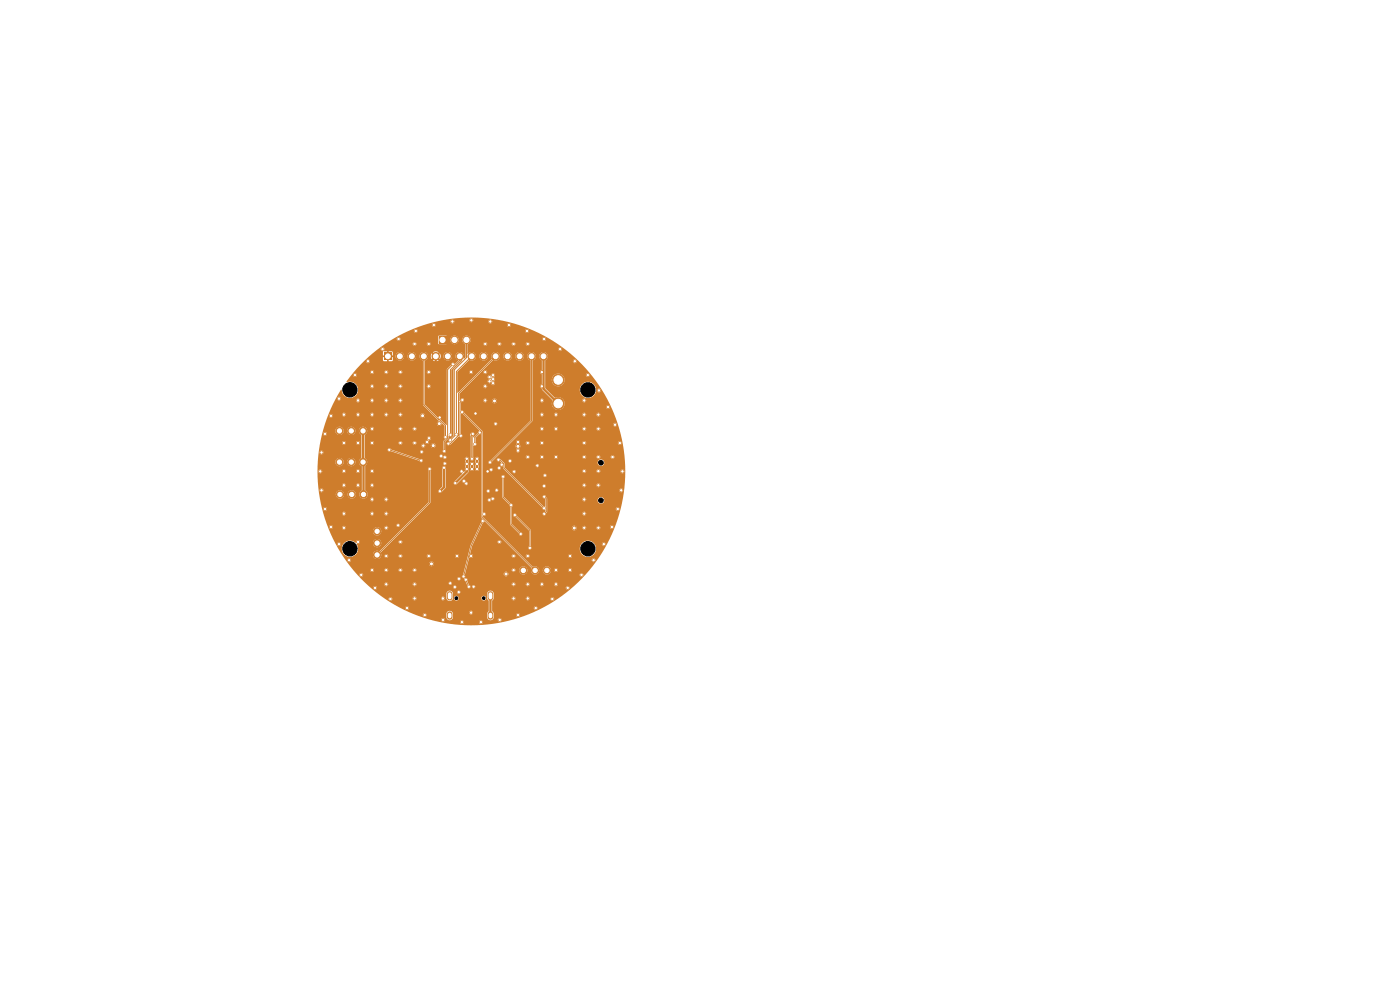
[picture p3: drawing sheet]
<svg xmlns="http://www.w3.org/2000/svg" width="297mm" height="210mm" viewBox="0 0 297 210" stroke-linecap="round" stroke-linejoin="round" font-family="sans-serif">
<g fill="#ce7d2c" stroke="#ce7d2c" stroke-width=".21">
<circle cx="80" cy="117.7" r=".77"/>
<circle cx="80" cy="115.2" r=".77"/>
<circle cx="80" cy="112.7" r=".77"/>
</g>
<path d="M95.4 126v.8M95.4 130.3v.6M104 126v.8M104 130.3v.6" fill="none" stroke="#ce7d2c" stroke-width="1.2"/>
<path d="M93.1 71.3h1.6v1.6h-1.6z" fill="#ce7d2c"/>
<g fill="#ce7d2c" stroke="#ce7d2c" stroke-width=".21">
<circle cx="96.4" cy="72.1" r=".8"/>
<circle cx="99" cy="72.1" r=".8"/>
</g>
<path d="M81.5 74.8h1.6v1.6h-1.6z" fill="#ce7d2c"/>
<g fill="#ce7d2c" stroke="#ce7d2c" stroke-width=".21">
<circle cx="84.8" cy="75.6" r=".8"/>
<circle cx="87.4" cy="75.6" r=".8"/>
<circle cx="89.9" cy="75.6" r=".8"/>
<circle cx="92.4" cy="75.6" r=".8"/>
<circle cx="95" cy="75.6" r=".8"/>
<circle cx="97.5" cy="75.6" r=".8"/>
<circle cx="100.1" cy="75.6" r=".8"/>
<circle cx="102.6" cy="75.6" r=".8"/>
<circle cx="105.1" cy="75.6" r=".8"/>
<circle cx="107.7" cy="75.6" r=".8"/>
<circle cx="110.2" cy="75.6" r=".8"/>
<circle cx="112.8" cy="75.6" r=".8"/>
<circle cx="115.3" cy="75.6" r=".8"/>
<circle cx="72" cy="98" r=".77"/>
<circle cx="74.5" cy="98" r=".77"/>
<circle cx="77" cy="98" r=".77"/>
<circle cx="72" cy="91.4" r=".77"/>
<circle cx="74.5" cy="91.4" r=".77"/>
<circle cx="77" cy="91.4" r=".77"/>
<circle cx="111" cy="121" r=".76"/>
<circle cx="113.5" cy="121" r=".76"/>
<circle cx="116" cy="121" r=".76"/>
<circle cx="72.1" cy="104.9" r=".77"/>
<circle cx="74.6" cy="104.9" r=".77"/>
<circle cx="77.1" cy="104.9" r=".77"/>
<circle cx="118.4" cy="85.6" r="1.25"/>
<circle cx="118.4" cy="80.6" r="1.25"/>
<circle cx="112.4" cy="116.2" r=".25"/>
<circle cx="109.2" cy="109.3" r=".25"/>
<circle cx="109.1" cy="100" r=".25"/>
<circle cx="103.6" cy="104.2" r=".25"/>
<circle cx="103.4" cy="100" r=".25"/>
<circle cx="100.9" cy="87.7" r=".25"/>
<circle cx="93.3" cy="88.6" r=".25"/>
<circle cx="91.1" cy="99.5" r=".25"/>
<circle cx="111.8" cy="70.2" r=".3"/>
<circle cx="104" cy="68.2" r=".3"/>
<circle cx="76" cy="114.9" r=".3"/>
<circle cx="85" cy="79" r=".3"/>
<circle cx="114.9" cy="94" r=".3"/>
<circle cx="79" cy="94" r=".3"/>
<circle cx="120.9" cy="120.9" r=".3"/>
<circle cx="79" cy="79" r=".3"/>
<circle cx="126.9" cy="111.9" r=".3"/>
<circle cx="117.9" cy="88" r=".3"/>
<circle cx="100" cy="129.9" r=".3"/>
<circle cx="88" cy="123.9" r=".3"/>
<circle cx="99" cy="98.4" r=".3"/>
<circle cx="85" cy="82" r=".3"/>
<circle cx="123.9" cy="100" r=".3"/>
<circle cx="96" cy="68.2" r=".3"/>
<circle cx="68.2" cy="104" r=".3"/>
<circle cx="76" cy="94" r=".3"/>
<circle cx="101.2" cy="99.5" r=".3"/>
<circle cx="108" cy="69" r=".3"/>
<circle cx="82" cy="85" r=".3"/>
<circle cx="85" cy="94" r=".3"/>
<circle cx="117.9" cy="91" r=".3"/>
<circle cx="79" cy="103" r=".3"/>
<circle cx="126.9" cy="91" r=".3"/>
<circle cx="88" cy="126.9" r=".3"/>
<circle cx="96.6" cy="102.5" r=".25"/>
<circle cx="82" cy="82" r=".3"/>
<circle cx="120.9" cy="117.9" r=".3"/>
<circle cx="109" cy="117.9" r=".3"/>
<circle cx="114.9" cy="82" r=".3"/>
<circle cx="100.3" cy="92.1" r=".25"/>
<circle cx="103" cy="73" r=".3"/>
<circle cx="90.1" cy="130.5" r=".3"/>
<circle cx="123.9" cy="111.9" r=".3"/>
<circle cx="123.9" cy="103" r=".3"/>
<circle cx="85" cy="88" r=".3"/>
<circle cx="123.4" cy="121.9" r=".3"/>
<circle cx="113.6" cy="129" r=".3"/>
<circle cx="88.2" cy="70.2" r=".3"/>
<circle cx="121.9" cy="76.6" r=".3"/>
<circle cx="94" cy="126.9" r=".3"/>
<circle cx="103" cy="82" r=".3"/>
<circle cx="86.4" cy="129" r=".3"/>
<circle cx="123.9" cy="91" r=".3"/>
<circle cx="73" cy="100" r=".3"/>
<circle cx="82" cy="109" r=".3"/>
<circle cx="126.9" cy="97" r=".3"/>
<circle cx="123.9" cy="109" r=".3"/>
<circle cx="129.8" cy="111.8" r=".3"/>
<circle cx="112" cy="94" r=".3"/>
<circle cx="73" cy="103" r=".3"/>
<circle cx="112" cy="117.9" r=".3"/>
<circle cx="98" cy="132" r=".3"/>
<circle cx="68.2" cy="96" r=".3"/>
<circle cx="101.2" cy="97.3" r=".3"/>
<circle cx="73" cy="94" r=".3"/>
<circle cx="82" cy="123.9" r=".3"/>
<circle cx="91" cy="73" r=".3"/>
<circle cx="123.9" cy="106" r=".3"/>
<circle cx="79" cy="100" r=".3"/>
<circle cx="79" cy="106" r=".3"/>
<circle cx="85" cy="114.9" r=".3"/>
<circle cx="97" cy="117.9" r=".3"/>
<circle cx="126.9" cy="103" r=".3"/>
<circle cx="91" cy="82" r=".3"/>
<circle cx="71.9" cy="115.4" r=".3"/>
<circle cx="82" cy="88" r=".3"/>
<circle cx="114.9" cy="97" r=".3"/>
<circle cx="123.9" cy="88" r=".3"/>
<circle cx="109" cy="120.9" r=".3"/>
<circle cx="128.1" cy="115.4" r=".3"/>
<circle cx="103" cy="85" r=".3"/>
<circle cx="115" cy="88" r=".3"/>
<circle cx="82" cy="117.9" r=".3"/>
<circle cx="129.9" cy="97" r=".3"/>
<circle cx="79" cy="88" r=".3"/>
<circle cx="120.4" cy="124.7" r=".3"/>
<circle cx="106" cy="114.9" r=".3"/>
<circle cx="76" cy="85" r=".3"/>
<circle cx="73" cy="109" r=".3"/>
<circle cx="76.6" cy="121.9" r=".3"/>
<circle cx="73" cy="111.9" r=".3"/>
<circle cx="105.1" cy="89.9" r=".25"/>
<circle cx="91" cy="79" r=".3"/>
<circle cx="100.1" cy="97.3" r=".3"/>
<circle cx="129" cy="86.4" r=".3"/>
<circle cx="85" cy="117.9" r=".3"/>
<circle cx="82.8" cy="127.1" r=".3"/>
<circle cx="126.9" cy="88" r=".3"/>
<circle cx="69" cy="92" r=".3"/>
<circle cx="115" cy="85" r=".3"/>
<circle cx="106" cy="73" r=".3"/>
<circle cx="79" cy="120.9" r=".3"/>
<circle cx="125.9" cy="118.8" r=".3"/>
<circle cx="79" cy="85" r=".3"/>
<circle cx="82" cy="106" r=".3"/>
<circle cx="111.9" cy="73" r=".3"/>
<circle cx="131.5" cy="94" r=".3"/>
<circle cx="94" cy="131.5" r=".3"/>
<circle cx="103" cy="79" r=".3"/>
<circle cx="82" cy="111.9" r=".3"/>
<circle cx="69" cy="108" r=".3"/>
<circle cx="106" cy="131.5" r=".3"/>
<circle cx="76" cy="103" r=".3"/>
<circle cx="117.9" cy="120.9" r=".3"/>
<circle cx="118.8" cy="74.1" r=".3"/>
<circle cx="100" cy="79" r=".3"/>
<circle cx="88" cy="91" r=".3"/>
<circle cx="85" cy="91" r=".3"/>
<circle cx="68" cy="100" r=".3"/>
<circle cx="100" cy="117.9" r=".3"/>
<circle cx="75.3" cy="79.6" r=".3"/>
<circle cx="76" cy="100" r=".3"/>
<circle cx="84.5" cy="111.4" r=".25"/>
<circle cx="88" cy="120.9" r=".3"/>
<circle cx="124.7" cy="79.6" r=".3"/>
<circle cx="114.9" cy="79" r=".3"/>
<circle cx="91" cy="117.9" r=".3"/>
<circle cx="109" cy="123.9" r=".3"/>
<circle cx="112" cy="126.9" r=".3"/>
<circle cx="101.2" cy="98.4" r=".3"/>
<circle cx="117.2" cy="127.1" r=".3"/>
<circle cx="73" cy="88" r=".3"/>
<circle cx="79" cy="82" r=".3"/>
<circle cx="130.5" cy="90.1" r=".3"/>
<circle cx="132.1" cy="100" r=".3"/>
<circle cx="88" cy="94" r=".3"/>
<circle cx="70.2" cy="111.8" r=".3"/>
<circle cx="112" cy="97" r=".3"/>
<circle cx="71.9" cy="84.6" r=".3"/>
<circle cx="99" cy="97.3" r=".3"/>
<circle cx="123.9" cy="94" r=".3"/>
<circle cx="115.4" cy="71.9" r=".3"/>
<circle cx="117.9" cy="97" r=".3"/>
<circle cx="114.9" cy="123.9" r=".3"/>
<circle cx="115" cy="91" r=".3"/>
<circle cx="112" cy="123.9" r=".3"/>
<circle cx="70.2" cy="88.2" r=".3"/>
<circle cx="127.1" cy="82.8" r=".3"/>
<circle cx="109" cy="126.9" r=".3"/>
<circle cx="123.9" cy="85" r=".3"/>
<circle cx="88" cy="73" r=".3"/>
<circle cx="79" cy="109" r=".3"/>
<circle cx="117.9" cy="123.9" r=".3"/>
<circle cx="79" cy="91" r=".3"/>
<circle cx="100.1" cy="98.4" r=".3"/>
<circle cx="85" cy="85" r=".3"/>
<circle cx="74.1" cy="118.8" r=".3"/>
<circle cx="85" cy="120.9" r=".3"/>
<circle cx="100.1" cy="99.5" r=".3"/>
<circle cx="99" cy="99.5" r=".3"/>
<circle cx="84.6" cy="71.9" r=".3"/>
<circle cx="126.9" cy="100" r=".3"/>
<circle cx="76" cy="88" r=".3"/>
<circle cx="131.8" cy="104" r=".3"/>
<circle cx="81.2" cy="74.1" r=".3"/>
<circle cx="82" cy="120.9" r=".3"/>
<circle cx="82" cy="79" r=".3"/>
<circle cx="78.1" cy="76.6" r=".3"/>
<circle cx="109.9" cy="130.5" r=".3"/>
<circle cx="102" cy="132" r=".3"/>
<circle cx="100" cy="68" r=".3"/>
<circle cx="79.6" cy="124.7" r=".3"/>
<circle cx="123.9" cy="97" r=".3"/>
<circle cx="92" cy="69" r=".3"/>
<circle cx="131" cy="108" r=".3"/>
<circle cx="108.9" cy="73" r=".3"/>
<circle cx="104.6" cy="80.4" r=".3"/>
<circle cx="104.6" cy="81.3" r=".3"/>
<circle cx="103.8" cy="80.9" r=".3"/>
<circle cx="103.8" cy="80" r=".3"/>
<circle cx="104.6" cy="79.6" r=".3"/>
<circle cx="89.8" cy="94.5" r=".3"/>
<circle cx="109.9" cy="93.8" r=".3"/>
<circle cx="91.9" cy="94.5" r=".4"/>
<circle cx="109.9" cy="94.7" r=".4"/>
<circle cx="109.9" cy="95.6" r=".3"/>
<circle cx="90.6" cy="93.8" r=".3"/>
<circle cx="91" cy="93" r=".3"/>
<circle cx="97.9" cy="100" r=".25"/>
<circle cx="93.3" cy="104.2" r=".25"/>
<circle cx="94.2" cy="99.2" r=".25"/>
<circle cx="115.5" cy="109" r=".25"/>
<circle cx="115.5" cy="105.4" r=".25"/>
<circle cx="105.4" cy="104" r=".25"/>
<circle cx="91.5" cy="119.6" r=".4"/>
<circle cx="107.4" cy="121.8" r=".4"/>
<circle cx="121.8" cy="112" r=".4"/>
<circle cx="95.5" cy="123.7" r=".25"/>
<circle cx="96.5" cy="124.5" r=".25"/>
<circle cx="104.9" cy="85.1" r=".4"/>
<circle cx="93.2" cy="89.9" r=".4"/>
<circle cx="89.7" cy="88.2" r=".4"/>
<circle cx="110.5" cy="113.3" r=".25"/>
<circle cx="106.7" cy="101.1" r=".25"/>
<circle cx="108.2" cy="97.8" r=".25"/>
<circle cx="108.4" cy="107.2" r=".25"/>
<circle cx="97.7" cy="92.4" r=".25"/>
<circle cx="98.1" cy="84.8" r=".25"/>
<circle cx="82.6" cy="95.4" r=".25"/>
<circle cx="89.3" cy="97.7" r=".25"/>
<circle cx="97.3" cy="125.6" r=".25"/>
<circle cx="97.4" cy="122.8" r=".25"/>
<circle cx="102.4" cy="110.5" r=".25"/>
<circle cx="99.5" cy="124.4" r=".25"/>
<circle cx="98.3" cy="122.3" r=".25"/>
<circle cx="98.8" cy="123" r=".25"/>
<circle cx="100.5" cy="124.4" r=".25"/>
<circle cx="104.5" cy="105.8" r=".25"/>
<circle cx="94.5" cy="92.7" r=".25"/>
<circle cx="95.5" cy="93.4" r=".25"/>
<circle cx="95.6" cy="92.2" r=".25"/>
<circle cx="96.8" cy="92.2" r=".25"/>
<circle cx="94.3" cy="95.7" r=".25"/>
<circle cx="96.1" cy="77.3" r=".25"/>
<circle cx="95.1" cy="94.1" r=".25"/>
<circle cx="103.9" cy="98.1" r=".25"/>
<circle cx="93.6" cy="96.7" r=".25"/>
<circle cx="94.4" cy="97" r=".25"/>
<circle cx="106.4" cy="98.6" r=".25"/>
<circle cx="114" cy="98.8" r=".25"/>
<circle cx="102.7" cy="109.1" r=".25"/>
<circle cx="98.4" cy="102.1" r=".25"/>
<circle cx="89.4" cy="95.9" r=".25"/>
<circle cx="98" cy="87.4" r=".25"/>
<circle cx="101.8" cy="91.8" r=".25"/>
<circle cx="100.7" cy="94.2" r=".25"/>
<circle cx="94.4" cy="98.3" r=".25"/>
<circle cx="103.8" cy="106.1" r=".25"/>
<circle cx="98.9" cy="102.6" r=".25"/>
<circle cx="115.4" cy="103.1" r=".25"/>
<circle cx="104.2" cy="99.6" r=".25"/>
<circle cx="105.9" cy="99.3" r=".25"/>
<circle cx="115.6" cy="100.9" r=".25"/>
<circle cx="105.7" cy="97.5" r=".25"/>
<circle cx="115.4" cy="107.8" r=".25"/>
</g>
<g fill="none" stroke="#ce7d2c" stroke-width=".21">
<path d="M89.9 75.6v10.2l4.6 4.5v2.4M96.1 77.3h.1M96.1 77.3l-1.1 1.1v14.5l-.7 .7v2.1M97.5 75.6v.9l-1.9 1.9v13.8M99 72.1v3.8l-2.6 2.6v14l-.9 .9M100.1 75.6l-3.3 3.2v13.4M105.1 75.6l-7.8 7.8v9l-1.8 1.7h-.4M112.8 75.6v13.7l-8.9 8.8M82.6 95.4l6.7 2.3M91.1 99.5v7.1l-11.1 11.1M98 87.4l4.2 4.2v18.1l11.3 11.3M98.1 84.8l-.5 .5v7l.1 .1"/>
<path d="M101.8 91.8l-1.1 1v1.4M103.4 90.3v9.7M105.7 97.5h.3l.9 .9v.9l8.5 8.5M102.4 110.5l-2.4 5.2-1.7 6.6M106.7 101.1v4.4l1.7 1.7v4.1l2.1 2M109.2 109.3l3.2 3.2v3.7M115.5 105.4l.4 .4v2.8l-.4 .4M98.8 123l.7 1.6"/>
</g>
<path d="M92.4 75.6v12.1l.9 .9" fill="none" stroke="#ce7d2c" stroke-width=".4"/>
<path d="M115.3 75.6v6.9l3.1 3.1M77 91.4l.1 13.5M94.2 99.2v4.1l-.9 .9M99 97.3v2.8l-2.4 2.4M100.1 98.4v1.1M100.3 92.1l-.2 .1M100.9 87.7l2.5 2.6M101.2 97.3v2.2M104 126.4v4.2" fill="none" stroke="#ce7d2c" stroke-width=".5"/>
<path d="M100.1 92.2v5.1" fill="none" stroke="#ce7d2c" stroke-width=".3"/>
<path d="M77.3 76.5l2.9-2.5h.6l.1 .4 .4 .1-.1 .9h.6v.4h-.6v.6l.2 .2h.7v-.5h.4v.5h.7l.1-.2v-.6h-.5v-.3h1.1a.9 .9 0 0 0 .9 1 .9 .9 0 0 0 .9-1h.8v.2a.9 .9 0 0 0 1 .8 .9 .9 0 0 0 .8-1h.7l.2 .7 .5 .3v9.4l3.4 3.5a.52 .52 0 0 0-.4 .6 .52 .52 0 0 0 .6 .4 .52 .52 0 0 0 .5-.6l.5 .6v2a.53 .53 0 0 0 .1 .8l-.3 .4v1.8a.36 .36 0 0 0-.1 .5 .36 .36 0 0 0 .5 0 .36 .36 0 0 0 0-.5l-.1-1.7 .7-.7 .1-.5a.38 .38 0 0 0 .6 0 .38 .38 0 0 0 0-.5l-.1-13.4 2-2.1 .3-.1v.2l-1.8 1.8v14l-.6 .6a.49 .49 0 0 0-.4 .7 .36 .36 0 0 0-.4 .5 .36 .36 0 0 0 .6 .1l1.9-1.7a.4 .4 0 0 0 .7 0 .4 .4 0 0 0-.2-.6v-4.1l.1-.1h.3l3.5 3.5-.3 .6-.9 .9-.1-.1 .2-.6-.1-.3-.3-.1-.4 .4 .1 4.9a.41 .41 0 0 0 0 .7 .41 .41 0 0 0 .6-.4h.3l.1 .2v1.8a.41 .41 0 0 0 .4 .6 .41 .41 0 0 0 .3-.6v-1.8a.41 .41 0 0 0-.2-.6 .41 .41 0 0 0-.6 .4h-.3l-.1-.3v-2.5a.38 .38 0 0 0 .6 0 .38 .38 0 0 0-.1-.6v-1l.7-.8h.4v17.6l.3 .4-.2 .3v.4l-2.3 4.9-1.6 6.3a.39 .39 0 0 0-.2 .5 .39 .39 0 0 0 .5 .2v.4l.3 .3 .3 .9a.35 .35 0 0 0 .3 .5 .35 .35 0 0 0 .4-.4l.3 .1a.35 .35 0 0 0 .3 .3 .35 .35 0 0 0 .4-.2l19.2 .1a.4 .4 0 0 0 .6 .3 .4 .4 0 0 0 0-.6 .4 .4 0 0 0-.6 .2h-19.2a.35 .35 0 0 0-.2-.5 .35 .35 0 0 0-.5 .3h-.3l-.4-.5h9.1l.1 .3a.4 .4 0 0 0 .5 .1 .4 .4 0 0 0 .3-.4h2.1l.1 .3a.4 .4 0 0 0 .5 .1 .4 .4 0 0 0 .3-.4h2.1l.1 .3a.4 .4 0 0 0 .5 .1 .4 .4 0 0 0 .3-.4l2.1 .1a.4 .4 0 0 0 .7 .3 .4 .4 0 0 0 0-.7 .4 .4 0 0 0-.7 .3h-2.1l-.4-.4-.3 .1-.2 .3h-2.1l-.4-.4-.3 .1-.2 .3h-2.1l-.4-.4-.3 .1-.2 .3h-9.1l-.3-.7v-.4l-.5-.3 .1-.8h8.2v.1a.5 .5 0 0 0 .4 .5 .5 .5 0 0 0 .5-.4l15.2 .1a.4 .4 0 0 0 .6 .3 .4 .4 0 0 0 0-.7 .4 .4 0 0 0-.6 .3l-15.1-.1a.5 .5 0 0 0-.5-.5 .5 .5 0 0 0-.5 .4h-8.2l.2-.8 9.6 .1a.4 .4 0 0 0 .5 .4 .4 .4 0 0 0 .4-.5h.8v.2a.87 .87 0 0 0 1.3 .6 .87 .87 0 0 0 0-1.4 .87 .87 0 0 0-1.3 .6h-.8l-.4-.4-.3 .1-.2 .3h-9.6l.6-2.6h.2a.4 .4 0 0 0 .5 0 .4 .4 0 0 0 .2-.4l8.1 .1a.4 .4 0 0 0 .7 .3 .4 .4 0 0 0 0-.7 .4 .4 0 0 0-.7 .3h-8.1l-.2-.3-.4-.1 .4-1.7 .4-.9h4.9a.4 .4 0 0 0 .6 .4 .4 .4 0 0 0 .1-.6 .4 .4 0 0 0-.6 .1l-5 .1 1.8-4 .4-.3 10 10a.87 .87 0 0 0 .6 1.3 .87 .87 0 0 0 1-1h.8v.2a.87 .87 0 0 0 .9 .8 .87 .87 0 0 0 .8-1l.6 .1a.4 .4 0 0 0 .5 .4 .4 .4 0 0 0 .4-.5l2.1 .1a.4 .4 0 0 0 .7 .3 .4 .4 0 0 0 0-.7 .4 .4 0 0 0-.7 .3h-2.1l-.3-.3a.4 .4 0 0 0-.6 .3l-.6-.1a.86 .86 0 0 0-.9-.7 .86 .86 0 0 0-.8 .8h-.8l-.1-.1a1 1 0 0 0-1.3-.6l-1.5-1.4h14a.4 .4 0 0 0 .6 .4 .4 .4 0 0 0 .1-.6 .4 .4 0 0 0-.6 .1l-14.1 .1-.8-.9h.8l.1 .3a.4 .4 0 0 0 .5 .1 .4 .4 0 0 0 .3-.4l8.1 .1a.4 .4 0 0 0 .7 .3 .4 .4 0 0 0 0-.7 .4 .4 0 0 0-.7 .3h-8.1l-.2-.3a.4 .4 0 0 0-.7 .3h-.8l-8.3-8.2 .1-.3a.39 .39 0 0 0 .5-.1 .39 .39 0 0 0 0-.5 .39 .39 0 0 0-.6 0v-2.8h1.1a.4 .4 0 0 0 .4 .4 .4 .4 0 0 0 .4-.4 .37 .37 0 0 0 .5 0 .37 .37 0 0 0-.2-.6 .37 .37 0 0 0-.4 .4l-.5-.1-.2 .3h-1.1v-1.9h.8a.35 .35 0 0 0 .5 .4 .35 .35 0 0 0 .2-.5h1.1a.35 .35 0 0 0 .5 .3 .35 .35 0 0 0 0-.6 .35 .35 0 0 0-.5 .3l-1.2-.1a.35 .35 0 0 0-.6 .2h-.8v-3h4l.2 .4v4l1.5 1.6 .2 .4v3.8l1.8 1.9a.36 .36 0 0 0 .3 .4 .36 .36 0 0 0 .4-.3 .36 .36 0 0 0-.4-.4l-1.8-1.7v-2h.3l.1 .4 .3 .1 2.9 2.8v3.4a.35 .35 0 0 0 0 .6 .35 .35 0 0 0 .6-.2h10.2v.2a1.73 1.73 0 0 0 2.3 1.5 1.73 1.73 0 0 0 .8-2.6l1.6 .1a.4 .4 0 0 0 .6 .3 .4 .4 0 0 0 0-.7 .4 .4 0 0 0-.6 .3h-1.6l-.1-.1a1.73 1.73 0 0 0-1.8-.5 1.73 1.73 0 0 0-1.2 1.5h-10.2l-.2-.4v-3.5l-.5-.5h9.2v.2a.5 .5 0 0 0 .6 .4 .5 .5 0 0 0 .4-.6h1.2l.1 .2a.4 .4 0 0 0 .5 .2 .4 .4 0 0 0 .3-.4l2.1 .1a.4 .4 0 0 0 .6 .3 .4 .4 0 0 0 .2-.6l2.1 .2a.4 .4 0 0 0 .6 .2 .4 .4 0 0 0 0-.6 .4 .4 0 0 0-.6 .2h-2.1l-.2-.1a.4 .4 0 0 0-.6 .3h-2.1l-.4-.4-.3 .1-.2 .3h-1.2a.5 .5 0 0 0-.5-.4 .5 .5 0 0 0-.5 .4h-9.2l-2.5-2.7a.35 .35 0 0 0-.4-.3 .35 .35 0 0 0-.3 .3h-.3v-1.7a.38 .38 0 0 0 .2-.4 .38 .38 0 0 0-.4-.3l-1.5-1.4v-4a.36 .36 0 0 0 0-.6 .36 .36 0 0 0-.5 .3h-4v-1.5l1.4 .1a.35 .35 0 0 0 .6 .2 .35 .35 0 0 0 0-.6 .35 .35 0 0 0-.6 .3h-1.4v-.4l3.2 .1a.35 .35 0 0 0 .5 .3 .35 .35 0 0 0 0-.6 .35 .35 0 0 0-.5 .2h-3.2v-1.2l1.2 .1a.35 .35 0 0 0 .4 .3 .35 .35 0 0 0 .3-.4l.5-.5h.6l.1 .3h.6l.2 .3a.51 .51 0 0 0 .1 .8h.3v.5l8.4 8.3a.51 .51 0 0 0 .6 .5l-.2 .4a.36 .36 0 0 0-.4 .4 .36 .36 0 0 0 .4 .3 .36 .36 0 0 0 .3-.4h7.7a.4 .4 0 0 0 .6 .4 .4 .4 0 0 0 .1-.6 .4 .4 0 0 0-.6 .1l-7.8 .1 .3-.3v-.7l14.5 .1a.4 .4 0 0 0 .7 .3 .4 .4 0 0 0 0-.7 .4 .4 0 0 0-.7 .3h-14.5v-2l7.4 .1a.4 .4 0 0 0 .4 .4 .4 .4 0 0 0 .4-.3h2.5v.1a.7 .7 0 0 0 1.1 .6 .7 .7 0 0 0 0-1.2 .7 .7 0 0 0-1.1 .5h-2.5v-.4l-.3-.2-.3 .1-.2 .3h-7.4l-.3-.4a.37 .37 0 0 0-.2-.5 .37 .37 0 0 0-.5 .3 .37 .37 0 0 0 .4 .4l.2 .2v1.6h-.4l-3.5-3.5 19.6 .1a.4 .4 0 0 0 .6 .3 .4 .4 0 0 0 0-.7 .4 .4 0 0 0-.6 .3h-19.6l-.9-.9h4.2a.35 .35 0 0 0 .4 .3 .35 .35 0 0 0 .2-.5h7.8l.1 .2a.4 .4 0 0 0 .5 .2 .4 .4 0 0 0 .3-.4l2.1 .1a.4 .4 0 0 0 .7 .3 .4 .4 0 0 0 0-.7 .4 .4 0 0 0-.7 .3h-2.1l-.4-.4-.3 .1-.2 .3-7.9-.1a.35 .35 0 0 0-.5 .3h-4.2l-2.2-2.3 6.6 .1a.35 .35 0 0 0 .5 .3 .35 .35 0 0 0 0-.6 .35 .35 0 0 0-.5 .2h-6.6l-.8-.8 .8 .1a.35 .35 0 0 0 .5 .3 .35 .35 0 0 0 .2-.5h14.1l.1 .3a.4 .4 0 0 0 .5 .1 .4 .4 0 0 0 .3-.4h2.1l.1 .3a.4 .4 0 0 0 .5 .1 .4 .4 0 0 0 .3-.4l4.2 .2a.4 .4 0 0 0 .7 .2 .4 .4 0 0 0 0-.6 .4 .4 0 0 0-.7 .2h-4.2l-.2-.3a.4 .4 0 0 0-.7 .3h-2.1l-.2-.3-.3-.1-.4 .4h-14.1l-.4-.2-.3 .3h-.8l-.8-.8v-.5l6.5 .1a.35 .35 0 0 0 .6 .3 .35 .35 0 0 0 0-.6 .35 .35 0 0 0-.6 .2h-6.5l-.1-.4-.5-.6h1.3l.3 .4h18.7a.7 .7 0 0 0 .9 .7 .7 .7 0 0 0 .3-1.2 .7 .7 0 0 0-1.2 .4v.1h-18.5a.35 .35 0 0 0 .1-.6 .35 .35 0 0 0-.6 .2h-1.3l-.5-.5a.35 .35 0 0 0-.6 .3h-.6l.6-.6 6.1 .1a.4 .4 0 0 0 .5 .4 .4 .4 0 0 0 .4-.5l2.1 .1a.4 .4 0 0 0 .5 .4 .4 .4 0 0 0 .4-.5l2.1 .1a.4 .4 0 0 0 .5 .4 .4 .4 0 0 0 .4-.5l5.1 .1a.4 .4 0 0 0 .5 .4 .4 .4 0 0 0 .4-.5l2.1 .1a.4 .4 0 0 0 .5 .4 .4 .4 0 0 0 .4-.5l2.1 .1a.4 .4 0 0 0 .7 .3 .4 .4 0 0 0 0-.7 .4 .4 0 0 0-.7 .3h-2.1l-.2-.3a.4 .4 0 0 0-.7 .3h-2.1l-.4-.4-.3 .1-.2 .3h-5.1l-.4-.4-.3 .1-.2 .3h-2.1l-.4-.4-.3 .1-.2 .3h-2.1l-.4-.4-.3 .1-.2 .3h-6.1l2.3-2.3h1.7l.1 .4a.29 .29 0 0 1 .2 .3 .29 .29 0 0 1-.2 .2 .43 .43 0 0 0 .6 .4 .43 .43 0 0 0 0-.8h.1a.7 .7 0 0 0-.1-1l.2-.2h1.2l.1 .3a.4 .4 0 0 0 .5 .1 .4 .4 0 0 0 .3-.4h2.1l.1 .3a.4 .4 0 0 0 .5 .1 .4 .4 0 0 0 .3-.4h8.1l.1 .3a.4 .4 0 0 0 .5 .1 .4 .4 0 0 0 .3-.4l6.7 .1a.4 .4 0 0 0 .6 .3 .4 .4 0 0 0 0-.6 .4 .4 0 0 0-.6 .2h-6.7l-.4-.4-.3 .1-.2 .3h-8.1l-.2-.3a.4 .4 0 0 0-.7 .3h-2.1l-.4-.4-.3 .1-.2 .3h-1.2a.43 .43 0 0 0-.3-.5 .43 .43 0 0 0-.6 .3 .43 .43 0 0 0 .3 .5l-.3 .4h-1.7l3.7-3.7h3.1l.1 .3a.4 .4 0 0 0 .5 .1 .4 .4 0 0 0 .3-.4h2.1l.1 .3a.4 .4 0 0 0 .5 .1 .4 .4 0 0 0 .3-.4h5.1l.1 .3a.4 .4 0 0 0 .5 .1 .4 .4 0 0 0 .3-.4l2.1 .1a.4 .4 0 0 0 .7 .3 .4 .4 0 0 0 0-.7 .4 .4 0 0 0-.7 .3h-2.1l-.4-.4-.3 .1-.2 .3h-5.1a.4 .4 0 0 0-.5-.4 .4 .4 0 0 0-.4 .4l-2.2-.1a.4 .4 0 0 0-.4-.3 .4 .4 0 0 0-.4 .4h-3.1l.8-.9 17.9 .1a.4 .4 0 0 0 .6 .3 .4 .4 0 0 0 0-.6 .4 .4 0 0 0-.6 .2h-17.9l.7-.7v-1.4h1.6a.4 .4 0 0 0 .4 .5 .4 .4 0 0 0 .5-.5l2.1 .1a.4 .4 0 0 0 .5 .4 .4 .4 0 0 0 .4-.5l5.1 .1a.4 .4 0 0 0 .5 .4 .4 .4 0 0 0 .4-.5l2.1 .1a.4 .4 0 0 0 .7 .3 .4 .4 0 0 0 0-.7 .4 .4 0 0 0-.7 .3h-2.1l-.4-.4-.3 .1-.2 .3h-5.1l-.1-.2a.4 .4 0 0 0-.5-.1 .4 .4 0 0 0-.3 .3h-2.1l-.1-.2a.4 .4 0 0 0-.5-.1 .4 .4 0 0 0-.3 .3h-1.6v-3l1.6 .1a.4 .4 0 0 0 .7 .3 .4 .4 0 0 0 0-.7 .4 .4 0 0 0-.7 .3h-1.6v-8.4l.6-.3 .2-.7h.7l.1 .5 .4 .4v2.1a.47 .47 0 0 0-.4 .5 .47 .47 0 0 0 .5 .4l-.1 2.1a.47 .47 0 0 0-.4 .5 .47 .47 0 0 0 .5 .4v.3l2.2 2.2a1.36 1.36 0 0 0 .5 1.9 1.36 1.36 0 0 0 1.9-.5l9 .1a.4 .4 0 0 0 .6 .3 .4 .4 0 0 0 0-.7 .4 .4 0 0 0-.6 .3h-9l.2-.8-.2-.6h3.9a.4 .4 0 0 0 .6 .4 .4 .4 0 0 0 .1-.6 .4 .4 0 0 0-.6 .1l-4 .1a1.51 1.51 0 0 0-1.9-.5l-1.8-1.8h7.1v.2a1.73 1.73 0 0 0 1.7 1.6 1.73 1.73 0 0 0 1.8-1.6l.2 .1a.4 .4 0 0 0 .6 .3 .4 .4 0 0 0 0-.7 .4 .4 0 0 0-.6 .3h-.2v-.2a1.73 1.73 0 0 0-1.8-1.6 1.73 1.73 0 0 0-1.7 1.6h-7.1l-.2-.3v-1.8h1.4a1.35 1.35 0 0 0 1.9 1.3 1.35 1.35 0 0 0 .2-2.3l5.1 .1a.4 .4 0 0 0 .6 .3 .4 .4 0 0 0 0-.7 .4 .4 0 0 0-.6 .3h-5.2a1.35 1.35 0 0 0-2 1h-1.4v-3.9l5.8 .1a.4 .4 0 0 0 .7 .3 .4 .4 0 0 0 0-.7 .4 .4 0 0 0-.7 .3h-5.8v-.1a.92 .92 0 0 0 .2-1.6 .92 .92 0 0 0-1.5 .6h-.7l-.1-.2a.92 .92 0 0 0-1.5-.3 .92 .92 0 0 0 .5 1.5v12.7l-8.5 8.5-.4 .1-.1 .2h-1.2v-6.5l-1.6-1.6h4a.35 .35 0 0 0 .5 .3 .35 .35 0 0 0 0-.6 .35 .35 0 0 0-.5 .3h-4l-2.4-2.4a.54 .54 0 0 0-.6-.5v-1.5l.6-.6h4.1l.1 .2a.4 .4 0 0 0 .4 .2 .4 .4 0 0 0 .4-.3h1v.1a.5 .5 0 0 0 .8 .4 .5 .5 0 0 0 0-.9 .5 .5 0 0 0-.8 .4h-1l-.1-.3-.3-.2-.3 .1-.2 .3h-4.1a.35 .35 0 0 0-.3-.4 .35 .35 0 0 0-.4 .4l-.2 .1v-1.5l1.6-1.6 3.4 .1a.4 .4 0 0 0 .7 .3 .4 .4 0 0 0 0-.7 .4 .4 0 0 0-.7 .3h-3.4l1.9-2h2.4l.1 .3a.2 .2 0 0 1 .2 .3 .2 .2 0 0 1-.2 .2l-.1 .3 .2 .2h.5a.45 .45 0 0 0 .7 .5 .45 .45 0 0 0 0-.8l.2-.4-.2-.5a.44 .44 0 0 0 0-.8 .44 .44 0 0 0-.7 .5 .4 .4 0 0 0-.7 .2h-2.4l1.1-1 .4 .1a.4 .4 0 0 0 .7 .3 .4 .4 0 0 0 0-.7 .4 .4 0 0 0-.7 .3h-.4l2.5-2.5a1 1 0 0 0 1.4-.9h.8v.2a.9 .9 0 0 0 1 .8 .9 .9 0 0 0 .8-1h.7v.2a.9 .9 0 0 0 1.4 .6 .9 .9 0 0 0 0-1.5 .9 .9 0 0 0-1.4 .7h-.7v-.2a.9 .9 0 0 0-1-.6 .9 .9 0 0 0-.8 .8h-.8v-.2a.94 .94 0 0 0-1.3-.5 .94 .94 0 0 0-.4 1.3l-7.2 7.2-.1-4.4h2.5a.4 .4 0 0 0 .6 .4 .4 .4 0 0 0 .1-.6 .4 .4 0 0 0-.6 .1l-2.6 .1 2.7-2.5a.9 .9 0 0 0 1.3-.9h.7v.2a.9 .9 0 0 0 1.4 .6 .9 .9 0 0 0 0-1.5 .9 .9 0 0 0-1.4 .7h-.7l-.1-.2a.97 .97 0 0 0-.8-.6 .97 .97 0 0 0-.9 .4l-.1-1.1 19.3 .1a.4 .4 0 0 0 .7 .3 .4 .4 0 0 0 0-.7 .4 .4 0 0 0-.7 .3h-19.3v-.9l.3-.2h3.1l.1 .2a.4 .4 0 0 0 .5 .2 .4 .4 0 0 0 .3-.4h2.1l.1 .2a.4 .4 0 0 0 .5 .2 .4 .4 0 0 0 .3-.4h2.1l.1 .2a.4 .4 0 0 0 .5 .2 .4 .4 0 0 0 .3-.4l2.1 .1a.4 .4 0 0 0 .7 .3 .4 .4 0 0 0 0-.7 .4 .4 0 0 0-.7 .3l-2.2-.1a.4 .4 0 0 0-.4-.3 .4 .4 0 0 0-.4 .4l-2.2-.1a.4 .4 0 0 0-.4-.3 .4 .4 0 0 0-.4 .4l-2.2-.1a.4 .4 0 0 0-.4-.3 .4 .4 0 0 0-.4 .4h-3.1l.4-.4v-.6l15.2 .1a.4 .4 0 0 0 .7 .3 .4 .4 0 0 0 0-.7 .4 .4 0 0 0-.7 .3l-15.2-.1a.92 .92 0 0 0-1.5-.2 .92 .92 0 0 0 .5 1.5v2.7l-.4 .3a.95 .95 0 0 0-.4-1.3 .95 .95 0 0 0-1.3 .4 .95 .95 0 0 0 .5 1.3l-.7 .7a.42 .42 0 0 0-.5-.3 .42 .42 0 0 0-.3 .5l-.9 1-.1 11.8-1.6-1.4-3-3.1v-3.8h.4a.4 .4 0 0 0 .6 .4 .4 .4 0 0 0 .1-.6 .4 .4 0 0 0-.6 .1l-.5 .1v-3h.4a.4 .4 0 0 0 .6 .4 .4 .4 0 0 0 .1-.6 .4 .4 0 0 0-.6 .1l-.5 .1v-2.4l.5-.3 .2-.7h.6l.2 .7 .4-.4 .2 .2-.4 .4 .5 .2 .8-.2-.4-.4 .2-.2 .4 .4 .2-.7h.6a.9 .9 0 0 0 1.2 .9 .9 .9 0 0 0 .3-1.5 .9 .9 0 0 0-1.5 .4v.2h-.6l-.2-.5-.4 .4-.2-.3 .4-.4-.8-.2-.5 .2 .4 .4-.2 .3-.4-.4-.2 .5-.6-.1a.9 .9 0 0 0-1-.7 .9 .9 0 0 0-.8 .8h-.7l-.1-.2a.9 .9 0 0 0-.9-.6 .9 .9 0 0 0-.8 .8h-.8v-.2a.9 .9 0 0 0-1-.6 .9 .9 0 0 0-.8 .8h-1.1l.5-.1v-.6l-.1-.3h-.7v.6h-.4v-.6h-.6a.48 .48 0 0 0 0-.6 .48 .48 0 0 0-.5-.2l-.2 .3h-.6l1.6-1.1h5.7l.1 .2a.4 .4 0 0 0 .5 .2 .4 .4 0 0 0 .3-.4l2.1 .1a.4 .4 0 0 0 .7 .3 .4 .4 0 0 0 0-.7 .4 .4 0 0 0-.7 .3l-2.2-.1a.4 .4 0 0 0-.4-.3 .4 .4 0 0 0-.4 .4h-5.7l1.6-1 .8 .1a.4 .4 0 0 0 .6 .3 .4 .4 0 0 0 0-.7 .4 .4 0 0 0-.6 .3h-.8l1-.6h8.6l.1 1.7h1.6l.1-1h.7v.2a.9 .9 0 0 0 1.4 .7 .9 .9 0 0 0 0-1.6 .9 .9 0 0 0-1.4 .7h-.7l-.1-.8-10.3 .1 1.3-.6a2.7 2.7 0 0 1 2.1-.6 .4 .4 0 0 0 .4 .5 .4 .4 0 0 0 .4-.5l22.8 .2a.4 .4 0 0 0 .6 .2 .4 .4 0 0 0 0-.6 .4 .4 0 0 0-.6 .2h-22.8l-.3-.3-.3 .1-.2 .2h-1l2.2-.8a4.5 4.5 0 0 1 2.6-.4 .4 .4 0 0 0 .4 .5 .4 .4 0 0 0 .4-.5l15.2 .1a.4 .4 0 0 0 .6 .3 .4 .4 0 0 0 0-.7 .4 .4 0 0 0-.6 .3h-15.2l-.3-.3h-.3l-.2 .3h-1.5l2.7-.8 2.8 .2a.4 .4 0 0 0 .6 .3 .4 .4 0 0 0 0-.7h3.4l.1 .2a.4 .4 0 0 0 .6 0l3.3 .2a.4 .4 0 0 0 .6 .2 .4 .4 0 0 0 0-.6 .4 .4 0 0 0-.6 .2h-3.2a.4 .4 0 0 0-.3-.5 .4 .4 0 0 0-.5 .3l-3.7-.1-.3 .3h-2.8a32.6 32.6 0 0 1 38.7 23.3 32.6 32.6 0 0 1-21.4 39.6v.1a32.7 32.7 0 0 1-15.8 1.1l-1.1-.3h4.4l.1 .3 .2 .2 .3-.1 .2-.4 3.2 .1a.4 .4 0 0 0 .6 .3 .4 .4 0 0 0 0-.7 .4 .4 0 0 0-.6 .3h-3.2l-.4-.3-.3 .1-.1 .2h-4.4l-2-.5h2.4a.4 .4 0 0 0 .5 .5 .4 .4 0 0 0 .2-.7 .4 .4 0 0 0-.7 .1l-2.4 .1-3-1 1.5 .1a.4 .4 0 0 0 .6 .3 .4 .4 0 0 0 .1-.6h4.3v.7a.7 .7 0 0 0 .7 .7 .7 .7 0 0 0 .7-.7l-.1-1 3.5 .1a.4 .4 0 0 0 .7 .3 .4 .4 0 0 0 0-.7 .4 .4 0 0 0-.7 .3l-3.6-.1a.7 .7 0 0 0-.7-.2 .7 .7 0 0 0-.5 .6h-4.4a.4 .4 0 0 0-.6 .2h-1.5l-3.3-1.5 1.1 .2a.4 .4 0 0 0 .6 .2 .4 .4 0 0 0 0-.6 .4 .4 0 0 0-.6 .2 2.95 2.95 0 0 1-2.3-.6l-2-1.3h.7l.1 .3a.4 .4 0 0 0 .5 .1 .4 .4 0 0 0 .2-.5h4.3l.1 .3a.4 .4 0 0 0 .5 .1 .4 .4 0 0 0 .3-.4l5.1 .1a.4 .4 0 0 0 .7 .3 .4 .4 0 0 0 0-.7 .4 .4 0 0 0-.7 .3l-5.2-.1a.4 .4 0 0 0-.4-.3 .4 .4 0 0 0-.4 .4h-4.3l-.2-.2a.4 .4 0 0 0-.6 .3 1.53 1.53 0 0 1-1.6-.6l-.6-.5h14.5v1a.7 .7 0 0 0 .7 .6 .7 .7 0 0 0 .7-.7h.2v.2a.5 .5 0 0 0 .6 .4 .5 .5 0 0 0 .4-.6h4.8v.2a.5 .5 0 0 0 .8 .3 .5 .5 0 0 0 0-.8 .5 .5 0 0 0-.8 .3h-4.8l-.4-.4-.4 .1-.2 .3h-.2l-.1-1.2h1l.3 .4 6-.1 .1 1.1 .3 .5v2.1l-.3 .5-.1 .8a.7 .7 0 0 0 1.2 .5l1.1 .1a.4 .4 0 0 0 .6 .3 .4 .4 0 0 0 0-.7 .4 .4 0 0 0-.6 .3h-1.1l.2-.3v-.7h4.8a.4 .4 0 0 0 .5 .5 .4 .4 0 0 0 .2-.7 .4 .4 0 0 0-.7 .1l-4.8 .1v-.5l-.3-.3v-.7l8.8 .2a.4 .4 0 0 0 .7 .2 .4 .4 0 0 0 0-.6 .4 .4 0 0 0-.7 .2h-8.8v-1.4l.3-.6h3.8l.1 .3a.4 .4 0 0 0 .5 .1 .4 .4 0 0 0 .3-.4h2.1l.1 .3a.4 .4 0 0 0 .5 .1 .4 .4 0 0 0 .2-.3l4.5 .1a.4 .4 0 0 0 .6 .3 .4 .4 0 0 0 0-.7 .4 .4 0 0 0-.6 .3h-4.4a.4 .4 0 0 0-.4-.5 .4 .4 0 0 0-.5 .4l-2.2-.1a.4 .4 0 0 0-.4-.3 .4 .4 0 0 0-.4 .4h-3.8v-1a.7 .7 0 0 0-.7-.6 .7 .7 0 0 0-.7 .6h-5.8a.35 .35 0 0 0 0-.6 .35 .35 0 0 0-.5 .3l-1.1-.1a.7 .7 0 0 0-.7-.2 .7 .7 0 0 0-.5 .6h-14.5l-1.6-1.3 .6 .1a.4 .4 0 0 0 .5 .4 .4 .4 0 0 0 .2-.6l16.2 .1a.35 .35 0 0 0 .6 .2 .35 .35 0 0 0 0-.6 .35 .35 0 0 0-.6 .3h-16.2l-.1-.1a.4 .4 0 0 0-.6 .2h-.6l-.8-.7h3.7l.1 .3a.4 .4 0 0 0 .5 .1 .4 .4 0 0 0 .3-.4l5.1 .1a.4 .4 0 0 0 .6 .3 .4 .4 0 0 0 .2-.6l6.9 .1a.35 .35 0 0 0 .5 .2 .35 .35 0 0 0 0-.6 .35 .35 0 0 0-.5 .3h-6.9l-.4-.2-.4 .4h-5.1l-.2-.3-.3-.1-.4 .4h-3.7l-1.3-1.2 20.5 .1a.35 .35 0 0 0 .6 .3 .35 .35 0 0 0 0-.6 .35 .35 0 0 0-.6 .2h-20.5l-.7-.8h.4l.2 .4a.4 .4 0 0 0 .6-.2 .4 .4 0 0 0-.2-.5 .4 .4 0 0 0-.6 .3h-.4l-.9-1h3.6a.4 .4 0 0 0 .5 .5 .4 .4 0 0 0 .4-.5l2.1 .1a.4 .4 0 0 0 .5 .4 .4 .4 0 0 0 .4-.5h2.1l.1 .2a.4 .4 0 0 0 .5 .2 .4 .4 0 0 0 .3-.4l2.1 .1a.4 .4 0 0 0 .7 .3 .4 .4 0 0 0 0-.7 .4 .4 0 0 0-.7 .3h-2.1l-.4-.4-.3 .1-.2 .3h-2.1l-.4-.4-.3 .1-.2 .3h-2.1l-.4-.4-.3 .1-.2 .3h-3.6l-1-1.4h17.1v.2a.5 .5 0 0 0 .8 .3 .5 .5 0 0 0 0-.8 .5 .5 0 0 0-.8 .3h-17.1l-.6-.7h.4a.4 .4 0 0 0 .5 .4 .4 .4 0 0 0 .2-.6 .4 .4 0 0 0-.7 .1l-.4 .1-1.6-2.5h.8a1.73 1.73 0 0 0 1 1.7 1.73 1.73 0 0 0 2-.4h3.6v.2a.88 .88 0 0 0 .8 .8 .88 .88 0 0 0 1-.7h.6l.1 .3a.4 .4 0 0 0 .5 .1 .4 .4 0 0 0 .3-.4h2.1l.1 .3a.4 .4 0 0 0 .5 .1 .4 .4 0 0 0 .3-.4h5.1l.1 .3a.4 .4 0 0 0 .5 .1 .4 .4 0 0 0 .3-.4l5.1 .1a.4 .4 0 0 0 .7 .3 .4 .4 0 0 0 0-.7 .4 .4 0 0 0-.7 .3h-5.1l-.2-.3a.4 .4 0 0 0-.7 .3h-5.1l-.4-.4-.3 .1-.2 .3h-2.1l-.4-.4-.3 .1-.2 .3h-.6l-.1-.7 2.3-2.3h1.4a.4 .4 0 0 0 .6 .4 .4 .4 0 0 0 .1-.6 .4 .4 0 0 0-.6 .1l-1.5 .1 8.2-8.2v-2.5h1.7l.1 .3h.4l1-1v-1.1h1.7a.35 .35 0 0 0 .2 .4 .35 .35 0 0 0 .4 0l.7-.8h.6l.1 .3 .3 .1a.4 .4 0 0 0 .4 .5 .4 .4 0 0 0 .4-.4 .4 .4 0 0 0-.5-.4v-.1a.35 .35 0 0 0-.4-.3 .35 .35 0 0 0-.3 .3h-.6l1.8-1.8 .1-1.8h.3l.1 .9a.41 .41 0 0 0 .3 .6 .41 .41 0 0 0 .4-.6v-.7a.4 .4 0 0 0-.3-.6 .4 .4 0 0 0-.5 .4h-.3v-.9a.41 .41 0 0 0-.4-.6 .41 .41 0 0 0-.3 .6v2.4l-.4 .3a.38 .38 0 0 0-.2-.6 .38 .38 0 0 0-.5 .3 .38 .38 0 0 0 .4 .4l.1 .2-1.9 1.9h-1.7v-3.2l-.2-.3h-.2l-.3 .3v4l-.8 1h-1.7v-4.3a.37 .37 0 0 0 .2-.6 .37 .37 0 0 0-.6-.1 .37 .37 0 0 0 0 .6v6.7l-10.5 10.4a.88 .88 0 0 0-1.3 .7h-3.6v-.1a1.95 1.95 0 0 0 .2-2.1l.4-.1 .2-.2h2.8v.2a.88 .88 0 0 0 1.4 .7 .88 .88 0 0 0 0-1.5 .88 .88 0 0 0-1.4 .6h-2.8a.43 .43 0 0 0-.4-.6 .43 .43 0 0 0-.4 .6 1.81 1.81 0 0 0-3 1.2h-.8l-.5-.9 .3 .1a.4 .4 0 0 0 .6 .3 .4 .4 0 0 0 0-.7 .4 .4 0 0 0-.6 .3h-.3l-1.3-2.8h9.2a.88 .88 0 0 0 .7 1 .88 .88 0 0 0 1-.6 .88 .88 0 0 0-.5-1.1l1.2 .1a.4 .4 0 0 0 .7 .3 .4 .4 0 0 0 0-.7 .4 .4 0 0 0-.7 .3h-1.2a.88 .88 0 0 0-1.2 .7h-9.2l-.4-.9h.3v.3a.4 .4 0 0 0 .4 .2 .4 .4 0 0 0 .4-.3l1.9 .1a.4 .4 0 0 0 .7 .3 .4 .4 0 0 0 0-.7 .4 .4 0 0 0-.7 .3h-1.9l-.1-.3-.2-.2h13.8a.35 .35 0 0 0 .5 .4 .35 .35 0 0 0 .1-.6 .35 .35 0 0 0-.6 .1l-14 .1-.3 .3h-.3l-.9-2.8h3.9l.1 .2a.4 .4 0 0 0 .5 .2 .4 .4 0 0 0 .3-.4h5.1l.1 .2a.4 .4 0 0 0 .5 .2 .4 .4 0 0 0 .3-.4l2.1 .1a.4 .4 0 0 0 .7 .3 .4 .4 0 0 0 0-.7 .4 .4 0 0 0-.7 .3h-2.1l-.4-.4-.3 .1-.2 .3h-5.1l-.2-.3a.4 .4 0 0 0-.7 .3h-3.9l-.3-1h.3a.4 .4 0 0 0 .5 .5 .4 .4 0 0 0 .2-.7 .4 .4 0 0 0-.7 .1l-.3 .1-.4-2 10.6 .1a.4 .4 0 0 0 .5 .4 .4 .4 0 0 0 .4-.5l2.1 .1a.4 .4 0 0 0 .7 .3 .4 .4 0 0 0 0-.7 .4 .4 0 0 0-.7 .3h-2.1l-.2-.3a.4 .4 0 0 0-.7 .3h-10.6l-.2-1.1h3.5a.88 .88 0 0 0 .9 1 .88 .88 0 0 0 .9-1h.7v.2a.88 .88 0 0 0 1.4 .6 .88 .88 0 0 0 0-1.5 .88 .88 0 0 0-1.4 .7h-.7v-.2a.88 .88 0 0 0-1-.6 .88 .88 0 0 0-.8 .8h-3.5l-.1-.8 .2 .1a.4 .4 0 0 0 .6 .3 .4 .4 0 0 0 0-.7 .4 .4 0 0 0-.6 .3h-.2l-.1-1.1h5l.1 .2a.4 .4 0 0 0 .4 .2 .4 .4 0 0 0 .4-.4l2.1 .1a.4 .4 0 0 0 .7 .3 .4 .4 0 0 0 0-.7 .4 .4 0 0 0-.7 .3h-2.1l-.2-.3a.4 .4 0 0 0-.7 .3h-5l-.1-3h.1l.1 .3a.4 .4 0 0 0 .5 .2 .4 .4 0 0 0 .2-.5h4.2l.1 .3a.4 .4 0 0 0 .5 .1 .4 .4 0 0 0 .3-.4l2.1 .1a.4 .4 0 0 0 .7 .3 .4 .4 0 0 0 0-.7 .4 .4 0 0 0-.7 .3h-2.1l-.4-.4-.3 .1-.2 .3h-4.2l-.1-.2a.4 .4 0 0 0-.7 .2h-.1v-2h3.7v.2a.88 .88 0 0 0 1 .8 .88 .88 0 0 0 .8-1h.7v.2a.88 .88 0 0 0 1.4 .7 .88 .88 0 0 0 0-1.5 .88 .88 0 0 0-1.4 .6h-.7v-.1a.88 .88 0 0 0-1-.7 .88 .88 0 0 0-.8 .8h-3.7l.2-1.9 .2-.1a.41 .41 0 0 0 .5 .5 .41 .41 0 0 0 .2-.6 .41 .41 0 0 0-.7 0l-.2 .1 .3-2h4.6l.1 .3a.4 .4 0 0 0 .5 .1 .4 .4 0 0 0 .3-.4l2.1 .1a.4 .4 0 0 0 .7 .3 .4 .4 0 0 0 0-.7 .4 .4 0 0 0-.7 .3h-2.1l-.4-.4-.3 .1-.2 .3h-4.6l.5-1.9 .2 .1a.4 .4 0 0 0 .6 .3 .4 .4 0 0 0 0-.7 .4 .4 0 0 0-.6 .3h-.2l.1-.7h2.6v.2a.88 .88 0 0 0 1 .8 .88 .88 0 0 0 .8-1h.7v.2a.88 .88 0 0 0 1 .8 .88 .88 0 0 0 .8-1h.7l.1 .5 .5 .5v4.9a.98 .98 0 0 0-.6 .9 .98 .98 0 0 0 .7 .8v5.2a.89 .89 0 0 0-.3 1.4 .89 .89 0 0 0 1.4-.2 .89 .89 0 0 0-.4-1.3v-1.1h1a.4 .4 0 0 0 .6 .4 .4 .4 0 0 0 .1-.6 .4 .4 0 0 0-.6 .1l-1.1 .1v-3h1a.4 .4 0 0 0 .6 .4 .4 .4 0 0 0 .1-.6 .4 .4 0 0 0-.6 .1l-1.1 .1v-1.1l.4-.5h16.1a.35 .35 0 0 0 .5 .4 .35 .35 0 0 0 .1-.6 .35 .35 0 0 0-.6 .1l-16.1 .1a1.05 1.05 0 0 0-.5-1.1v-1.8h4.8l.3 .4 .4-.1 6.1 2.1a.38 .38 0 0 0 .5 .2 .38 .38 0 0 0 .1-.5 .38 .38 0 0 0-.5-.1l-2.2-.7h6.3l.3 .4 .4-.1a.38 .38 0 0 0 .5 .3 .38 .38 0 0 0 .2-.6h-.3l-.2 .1a.42 .42 0 0 0-.4-.4 .42 .42 0 0 0-.5 .3h-6.3l-2.6-.9h4.8a.35 .35 0 0 0 .5 .4 .35 .35 0 0 0 .1-.6 .35 .35 0 0 0-.6 .1l-4.8 .1-1.3-.4-.4-.3-.4 .3h-4.8v-.9h12l.1 .3a.4 .4 0 0 0 .5 .1 .4 .4 0 0 0 .2-.4h1.2v.1a.5 .5 0 0 0 .8 .4 .5 .5 0 0 0 0-.9 .5 .5 0 0 0-.8 .4h-1.2l-.1-.3a.4 .4 0 0 0-.7 .3h-12v-.6h1.1l.1 .3a.4 .4 0 0 0 .5 .1 .4 .4 0 0 0 .3-.4h5.1l.1 .3a.4 .4 0 0 0 .5 .1 .4 .4 0 0 0 .3-.4l2.1 .1a.4 .4 0 0 0 .6 .3 .4 .4 0 0 0 .2-.6l1.9 .1a.43 .43 0 0 0 .6 .3 .43 .43 0 0 0 .1-.7 .44 .44 0 0 0 .5-.5 .44 .44 0 0 0-.7-.3 .44 .44 0 0 0 0 .7l-.3 .2-.2 .2h-1.9l-.4-.2-.4 .4h-2.1l-.4-.4-.3 .1-.2 .3h-5.1l-.2-.3a.4 .4 0 0 0-.7 .3h-1.1v-1.6a.97 .97 0 0 0 .3-1.4h.8l.1 .3a.4 .4 0 0 0 .5 .1 .4 .4 0 0 0 .3-.4h5.1l.1 .3a.4 .4 0 0 0 .5 .1 .4 .4 0 0 0 .3-.4l2.1 .1a.4 .4 0 0 0 .7 .3 .4 .4 0 0 0 0-.7 .4 .4 0 0 0-.7 .3l-2.2-.1a.4 .4 0 0 0-.4-.3 .4 .4 0 0 0-.4 .4l-5.2-.1a.4 .4 0 0 0-.4-.3 .4 .4 0 0 0-.4 .4l-.8-.1a.88 .88 0 0 0-.9-.2 .88 .88 0 0 0-.7 .7h-.7v-.1a.88 .88 0 0 0-1-.7 .88 .88 0 0 0-.8 .8h-.7v-.1a.88 .88 0 0 0-1-.7 .88 .88 0 0 0-.8 .8h-2.6l1.1-3.2h.2a.4 .4 0 0 0 .5 .5 .4 .4 0 0 0 .2-.7l2 .1a.4 .4 0 0 0 .5 .4 .4 .4 0 0 0 .4-.5l2.1 .1a.4 .4 0 0 0 .5 .4 .4 .4 0 0 0 .4-.5l2.1 .1a.4 .4 0 0 0 .5 .4 .4 .4 0 0 0 .4-.5l2.1 .1a.4 .4 0 0 0 .5 .4 .4 .4 0 0 0 .4-.5h2.1l.1 .2a.4 .4 0 0 0 .3 .3 .4 .4 0 0 0 .4-.3h3.9v.2a.5 .5 0 0 0 .7 .3 .5 .5 0 0 0 0-.8 .5 .5 0 0 0-.7 .3h-3.9v-.3a.4 .4 0 0 0-.4-.2 .4 .4 0 0 0-.4 .3h-2.1l-.1-.2a.4 .4 0 0 0-.5-.1 .4 .4 0 0 0-.3 .3h-2.1l-.1-.2a.4 .4 0 0 0-.5-.1 .4 .4 0 0 0-.3 .3h-2.1l-.1-.2a.4 .4 0 0 0-.5-.1 .4 .4 0 0 0-.3 .3h-2.1l-.1-.2a.4 .4 0 0 0-.5-.1 .4 .4 0 0 0-.3 .3l-2.4-.1-.3 .3h-.2l1.6-3.4 .1-.2 .2 .1a.4 .4 0 0 0 .6 .3h3.4l.1 .2a.4 .4 0 0 0 .5 .2 .4 .4 0 0 0 .3-.4h2.1l.1 .2a.4 .4 0 0 0 .5 .2 .4 .4 0 0 0 .3-.4h2.1l.1 .2a.4 .4 0 0 0 .5 .2 .4 .4 0 0 0 .3-.4l2.1 .1a.4 .4 0 0 0 .7 .3 .4 .4 0 0 0 0-.7 .4 .4 0 0 0-.7 .3h-2.1l-.4-.4-.3 .1-.2 .3h-2.1l-.4-.4-.3 .1-.2 .3h-2.1l-.4-.4-.3 .1-.2 .3h-3.3a.4 .4 0 0 0-.1-.7 .4 .4 0 0 0-.6 .3h-.2l1-1.8h.2a1.74 1.74 0 0 0 2.1 1.7 1.74 1.74 0 0 0 1.2-2.5l2.7 .1a.4 .4 0 0 0 .5 .4 .4 .4 0 0 0 .4-.5l2.1 .1a.4 .4 0 0 0 .5 .4 .4 .4 0 0 0 .4-.5l2.1 .1a.4 .4 0 0 0 .7 .3 .4 .4 0 0 0 0-.7 .4 .4 0 0 0-.7 .3h-2.1l-.2-.3a.4 .4 0 0 0-.7 .3h-2.1l-.2-.3a.4 .4 0 0 0-.7 .3h-2.7l-.1-.2a1.87 1.87 0 0 0-2.2-.7l1.1-1.5 .3 .1a.4 .4 0 0 0 .6 .3 .4 .4 0 0 0 0-.7 .4 .4 0 0 0-.6 .3h-.3l.5-.6h3.4l.1 .3a.4 .4 0 0 0 .5 .1 .4 .4 0 0 0 .3-.4h2.1l.1 .3a.4 .4 0 0 0 .5 .1 .4 .4 0 0 0 .3-.4l2.1 .1a.4 .4 0 0 0 .7 .3 .4 .4 0 0 0 0-.7 .4 .4 0 0 0-.7 .3l-2.2-.1a.4 .4 0 0 0-.4-.3 .4 .4 0 0 0-.4 .4l-2.2-.1a.4 .4 0 0 0-.4-.3 .4 .4 0 0 0-.4 .4h-3.4l2.1-2.3 .5 .1a.4 .4 0 0 0 .6 .3 .4 .4 0 0 0 0-.7 .4 .4 0 0 0-.6 .3z" fill="#ce7d2c"/>
<g fill="#fff" stroke="#fff" stroke-width=".21">
<circle cx="112.4" cy="116.2" r=".15"/>
<circle cx="109.2" cy="109.3" r=".15"/>
<circle cx="109.1" cy="100" r=".15"/>
<circle cx="103.6" cy="104.2" r=".15"/>
<circle cx="103.4" cy="100" r=".15"/>
<circle cx="100.9" cy="87.7" r=".15"/>
<circle cx="93.3" cy="88.6" r=".15"/>
<circle cx="91.1" cy="99.5" r=".15"/>
<circle cx="111.8" cy="70.2" r=".15"/>
<circle cx="104" cy="68.2" r=".15"/>
<circle cx="75.9" cy="115" r=".15"/>
<circle cx="84.9" cy="78.9" r=".15"/>
<circle cx="115" cy="93.9" r=".15"/>
<circle cx="78.9" cy="93.9" r=".15"/>
<circle cx="121" cy="121" r=".15"/>
<circle cx="78.9" cy="78.9" r=".15"/>
<circle cx="127" cy="111.9" r=".15"/>
<circle cx="118" cy="87.9" r=".15"/>
<circle cx="99.9" cy="130" r=".15"/>
<circle cx="87.9" cy="124" r=".15"/>
<circle cx="99" cy="98.4" r=".15"/>
<circle cx="84.9" cy="81.9" r=".15"/>
<circle cx="124" cy="99.9" r=".15"/>
<circle cx="96" cy="68.2" r=".15"/>
<circle cx="68.2" cy="104" r=".15"/>
<circle cx="75.9" cy="93.9" r=".15"/>
<circle cx="101.2" cy="99.5" r=".15"/>
<circle cx="108" cy="69" r=".15"/>
<circle cx="81.9" cy="84.9" r=".15"/>
<circle cx="84.9" cy="93.9" r=".15"/>
<circle cx="118" cy="90.9" r=".15"/>
<circle cx="78.9" cy="102.9" r=".15"/>
<circle cx="127" cy="90.9" r=".15"/>
<circle cx="87.9" cy="127" r=".15"/>
<circle cx="96.6" cy="102.5" r=".15"/>
<circle cx="81.9" cy="81.9" r=".15"/>
<circle cx="121" cy="118" r=".15"/>
<circle cx="108.9" cy="118" r=".15"/>
<circle cx="115" cy="81.9" r=".15"/>
<circle cx="100.3" cy="92.1" r=".15"/>
<circle cx="102.9" cy="73" r=".15"/>
<circle cx="90.1" cy="130.5" r=".15"/>
<circle cx="124" cy="111.9" r=".15"/>
<circle cx="124" cy="102.9" r=".15"/>
<circle cx="84.9" cy="87.9" r=".15"/>
<circle cx="123.4" cy="121.9" r=".15"/>
<circle cx="113.6" cy="129" r=".15"/>
<circle cx="88.2" cy="70.2" r=".15"/>
<circle cx="121.9" cy="76.6" r=".15"/>
<circle cx="93.9" cy="127" r=".15"/>
<circle cx="102.9" cy="82" r=".15"/>
<circle cx="86.4" cy="129" r=".15"/>
<circle cx="124" cy="90.9" r=".15"/>
<circle cx="72.9" cy="99.9" r=".15"/>
<circle cx="81.9" cy="108.9" r=".15"/>
<circle cx="127" cy="96.9" r=".15"/>
<circle cx="124" cy="108.9" r=".15"/>
<circle cx="129.8" cy="111.8" r=".15"/>
<circle cx="111.9" cy="93.9" r=".15"/>
<circle cx="73" cy="102.9" r=".15"/>
<circle cx="111.9" cy="118" r=".15"/>
<circle cx="98" cy="132" r=".15"/>
<circle cx="68.2" cy="96" r=".15"/>
<circle cx="101.2" cy="97.3" r=".15"/>
<circle cx="72.9" cy="93.9" r=".15"/>
<circle cx="81.9" cy="124" r=".15"/>
<circle cx="90.9" cy="72.9" r=".15"/>
<circle cx="124" cy="105.9" r=".15"/>
<circle cx="78.9" cy="99.9" r=".15"/>
<circle cx="78.9" cy="105.9" r=".15"/>
<circle cx="84.9" cy="115" r=".15"/>
<circle cx="96.9" cy="118" r=".15"/>
<circle cx="127" cy="102.9" r=".15"/>
<circle cx="90.9" cy="81.9" r=".15"/>
<circle cx="71.9" cy="115.4" r=".15"/>
<circle cx="81.9" cy="87.9" r=".15"/>
<circle cx="115" cy="96.9" r=".15"/>
<circle cx="124" cy="87.9" r=".15"/>
<circle cx="108.9" cy="121" r=".15"/>
<circle cx="128.1" cy="115.4" r=".15"/>
<circle cx="102.9" cy="84.9" r=".15"/>
<circle cx="115" cy="87.9" r=".15"/>
<circle cx="81.9" cy="118" r=".15"/>
<circle cx="130" cy="96.9" r=".15"/>
<circle cx="78.9" cy="87.9" r=".15"/>
<circle cx="120.4" cy="124.7" r=".15"/>
<circle cx="105.9" cy="115" r=".15"/>
<circle cx="75.9" cy="84.9" r=".15"/>
<circle cx="73" cy="108.9" r=".15"/>
<circle cx="76.6" cy="121.9" r=".15"/>
<circle cx="73" cy="111.9" r=".15"/>
<circle cx="105.1" cy="89.9" r=".15"/>
<circle cx="90.9" cy="78.9" r=".15"/>
<circle cx="100.1" cy="97.3" r=".15"/>
<circle cx="129" cy="86.4" r=".15"/>
<circle cx="84.9" cy="118" r=".15"/>
<circle cx="82.8" cy="127.1" r=".15"/>
<circle cx="127" cy="87.9" r=".15"/>
<circle cx="69" cy="92" r=".15"/>
<circle cx="115" cy="84.9" r=".15"/>
<circle cx="105.9" cy="73" r=".15"/>
<circle cx="78.9" cy="121" r=".15"/>
<circle cx="125.9" cy="118.8" r=".15"/>
<circle cx="78.9" cy="84.9" r=".15"/>
<circle cx="81.9" cy="105.9" r=".15"/>
<circle cx="111.9" cy="73" r=".15"/>
<circle cx="131.5" cy="94" r=".15"/>
<circle cx="94" cy="131.5" r=".15"/>
<circle cx="102.9" cy="79" r=".15"/>
<circle cx="81.9" cy="111.9" r=".15"/>
<circle cx="69" cy="108" r=".15"/>
<circle cx="106" cy="131.5" r=".15"/>
<circle cx="76" cy="102.9" r=".15"/>
<circle cx="118" cy="121" r=".15"/>
<circle cx="118.8" cy="74.1" r=".15"/>
<circle cx="99.9" cy="78.9" r=".15"/>
<circle cx="87.9" cy="90.9" r=".15"/>
<circle cx="84.9" cy="90.9" r=".15"/>
<circle cx="67.9" cy="100" r=".15"/>
<circle cx="99.9" cy="118" r=".15"/>
<circle cx="75.3" cy="79.6" r=".15"/>
<circle cx="75.9" cy="99.9" r=".15"/>
<circle cx="84.5" cy="111.5" r=".15"/>
<circle cx="87.9" cy="121" r=".15"/>
<circle cx="124.7" cy="79.6" r=".15"/>
<circle cx="115" cy="78.9" r=".15"/>
<circle cx="90.9" cy="118" r=".15"/>
<circle cx="108.9" cy="124" r=".15"/>
<circle cx="111.9" cy="127" r=".15"/>
<circle cx="101.2" cy="98.4" r=".15"/>
<circle cx="117.2" cy="127.1" r=".15"/>
<circle cx="72.9" cy="87.9" r=".15"/>
<circle cx="78.9" cy="81.9" r=".15"/>
<circle cx="130.5" cy="90.1" r=".15"/>
<circle cx="132" cy="100" r=".15"/>
<circle cx="87.9" cy="93.9" r=".15"/>
<circle cx="70.2" cy="111.8" r=".15"/>
<circle cx="111.9" cy="96.9" r=".15"/>
<circle cx="71.9" cy="84.6" r=".15"/>
<circle cx="99" cy="97.3" r=".15"/>
<circle cx="124" cy="93.9" r=".15"/>
<circle cx="115.4" cy="71.9" r=".15"/>
<circle cx="118" cy="96.9" r=".15"/>
<circle cx="115" cy="124" r=".15"/>
<circle cx="115" cy="90.9" r=".15"/>
<circle cx="111.9" cy="124" r=".15"/>
<circle cx="70.2" cy="88.2" r=".15"/>
<circle cx="127.1" cy="82.8" r=".15"/>
<circle cx="108.9" cy="127" r=".15"/>
<circle cx="124" cy="84.9" r=".15"/>
<circle cx="87.9" cy="72.9" r=".15"/>
<circle cx="78.9" cy="108.9" r=".15"/>
<circle cx="118" cy="124" r=".15"/>
<circle cx="78.9" cy="90.9" r=".15"/>
<circle cx="100.1" cy="98.4" r=".15"/>
<circle cx="84.9" cy="84.9" r=".15"/>
<circle cx="74.1" cy="118.8" r=".15"/>
<circle cx="84.9" cy="121" r=".15"/>
<circle cx="100.1" cy="99.5" r=".15"/>
<circle cx="99" cy="99.5" r=".15"/>
<circle cx="84.6" cy="71.9" r=".15"/>
<circle cx="127" cy="99.9" r=".15"/>
<circle cx="75.9" cy="87.9" r=".15"/>
<circle cx="131.8" cy="104" r=".15"/>
<circle cx="81.2" cy="74.1" r=".15"/>
<circle cx="81.9" cy="121" r=".15"/>
<circle cx="81.9" cy="78.9" r=".15"/>
<circle cx="78.1" cy="76.6" r=".15"/>
<circle cx="109.9" cy="130.5" r=".15"/>
<circle cx="102" cy="132" r=".15"/>
<circle cx="100" cy="67.9" r=".15"/>
<circle cx="79.6" cy="124.7" r=".15"/>
<circle cx="124" cy="96.9" r=".15"/>
<circle cx="92" cy="69" r=".15"/>
<circle cx="131" cy="108" r=".15"/>
<circle cx="108.9" cy="73" r=".15"/>
<circle cx="104.6" cy="80.5" r=".15"/>
<circle cx="104.6" cy="81.3" r=".15"/>
<circle cx="103.9" cy="80.9" r=".15"/>
<circle cx="103.9" cy="80" r=".15"/>
<circle cx="104.6" cy="79.6" r=".15"/>
<circle cx="89.8" cy="94.5" r=".15"/>
<circle cx="109.9" cy="93.8" r=".15"/>
<circle cx="91.9" cy="94.5" r=".2"/>
<circle cx="109.9" cy="94.7" r=".2"/>
<circle cx="109.9" cy="95.6" r=".15"/>
<circle cx="90.6" cy="93.8" r=".15"/>
<circle cx="91" cy="93" r=".15"/>
<circle cx="97.9" cy="100" r=".15"/>
<circle cx="93.3" cy="104.2" r=".15"/>
<circle cx="94.2" cy="99.2" r=".15"/>
<circle cx="115.5" cy="109" r=".15"/>
<circle cx="115.5" cy="105.4" r=".15"/>
<circle cx="105.4" cy="104" r=".15"/>
<circle cx="91.5" cy="119.6" r=".2"/>
<circle cx="107.4" cy="121.8" r=".2"/>
<circle cx="121.8" cy="112" r=".2"/>
<circle cx="95.5" cy="123.7" r=".15"/>
<circle cx="96.5" cy="124.5" r=".15"/>
<circle cx="104.9" cy="85.1" r=".2"/>
<circle cx="93.2" cy="89.9" r=".2"/>
<circle cx="89.7" cy="88.2" r=".2"/>
<circle cx="110.5" cy="113.3" r=".15"/>
<circle cx="106.7" cy="101.1" r=".15"/>
<circle cx="108.2" cy="97.8" r=".15"/>
<circle cx="108.4" cy="107.2" r=".15"/>
<circle cx="97.7" cy="92.4" r=".15"/>
<circle cx="98.1" cy="84.8" r=".15"/>
<circle cx="82.6" cy="95.4" r=".15"/>
<circle cx="89.3" cy="97.7" r=".15"/>
<circle cx="97.3" cy="125.6" r=".15"/>
<circle cx="97.4" cy="122.8" r=".15"/>
<circle cx="102.4" cy="110.5" r=".15"/>
<circle cx="99.5" cy="124.4" r=".15"/>
<circle cx="98.3" cy="122.3" r=".15"/>
<circle cx="98.8" cy="123" r=".15"/>
<circle cx="100.5" cy="124.4" r=".15"/>
<circle cx="104.5" cy="105.8" r=".15"/>
<circle cx="94.5" cy="92.7" r=".15"/>
<circle cx="95.5" cy="93.4" r=".15"/>
<circle cx="95.6" cy="92.2" r=".15"/>
<circle cx="96.8" cy="92.2" r=".15"/>
<circle cx="94.3" cy="95.7" r=".15"/>
<circle cx="96.1" cy="77.3" r=".15"/>
<circle cx="95.1" cy="94.1" r=".15"/>
<circle cx="103.9" cy="98.1" r=".15"/>
<circle cx="93.6" cy="96.7" r=".15"/>
<circle cx="94.4" cy="97" r=".15"/>
<circle cx="106.4" cy="98.6" r=".15"/>
<circle cx="114" cy="98.8" r=".15"/>
<circle cx="102.7" cy="109.1" r=".15"/>
<circle cx="98.4" cy="102.1" r=".15"/>
<circle cx="89.4" cy="95.9" r=".15"/>
<circle cx="98" cy="87.4" r=".15"/>
<circle cx="101.8" cy="91.8" r=".15"/>
<circle cx="100.7" cy="94.2" r=".15"/>
<circle cx="94.4" cy="98.3" r=".15"/>
<circle cx="103.8" cy="106.1" r=".15"/>
<circle cx="98.9" cy="102.6" r=".15"/>
<circle cx="115.4" cy="103.1" r=".15"/>
<circle cx="104.2" cy="99.6" r=".15"/>
<circle cx="105.9" cy="99.3" r=".15"/>
<circle cx="115.6" cy="100.9" r=".15"/>
<circle cx="105.7" cy="97.5" r=".15"/>
<circle cx="115.4" cy="107.8" r=".15"/>
<circle cx="80" cy="117.7" r=".45"/>
<circle cx="80" cy="115.2" r=".45"/>
<circle cx="80" cy="112.7" r=".45"/>
<circle cx="93.9" cy="72.1" r=".55"/>
<circle cx="96.4" cy="72.1" r=".55"/>
<circle cx="99" cy="72.1" r=".55"/>
<circle cx="82.3" cy="75.6" r=".51"/>
<circle cx="84.8" cy="75.6" r=".51"/>
<circle cx="87.4" cy="75.6" r=".51"/>
<circle cx="89.9" cy="75.6" r=".51"/>
<circle cx="92.4" cy="75.6" r=".51"/>
<circle cx="95" cy="75.6" r=".51"/>
<circle cx="97.5" cy="75.6" r=".51"/>
<circle cx="100.1" cy="75.6" r=".51"/>
<circle cx="102.6" cy="75.6" r=".51"/>
<circle cx="105.1" cy="75.6" r=".51"/>
<circle cx="107.7" cy="75.6" r=".51"/>
<circle cx="110.2" cy="75.6" r=".51"/>
<circle cx="112.8" cy="75.6" r=".51"/>
<circle cx="115.3" cy="75.6" r=".51"/>
<circle cx="72" cy="98" r=".45"/>
<circle cx="74.5" cy="98" r=".45"/>
<circle cx="77" cy="98" r=".45"/>
<circle cx="72" cy="91.4" r=".45"/>
<circle cx="74.5" cy="91.4" r=".45"/>
<circle cx="77" cy="91.4" r=".45"/>
<circle cx="111" cy="121" r=".46"/>
<circle cx="113.5" cy="121" r=".46"/>
<circle cx="116" cy="121" r=".46"/>
<circle cx="72.1" cy="104.9" r=".45"/>
<circle cx="74.6" cy="104.9" r=".45"/>
<circle cx="77.1" cy="104.9" r=".45"/>
<circle cx="118.4" cy="85.6" r=".9"/>
<circle cx="118.4" cy="80.6" r=".9"/>
</g>
<g fill="#000" stroke="#000" stroke-width=".21">
<circle cx="74.2" cy="82.7" r="1.53"/>
<circle cx="124.7" cy="82.7" r="1.53"/>
<circle cx="127.5" cy="98.2" r=".5"/>
<circle cx="74.2" cy="116.4" r="1.53"/>
<circle cx="124.7" cy="116.4" r="1.53"/>
<circle cx="127.5" cy="106.2" r=".5"/>
<circle cx="96.8" cy="126.9" r=".3"/>
<circle cx="102.6" cy="126.9" r=".3"/>
</g>
<path d="M95.4 126v.7M95.4 130.4v.4M104 126v.7M104 130.4v.4" fill="none" stroke="#fff" stroke-width=".8"/>
</svg>
